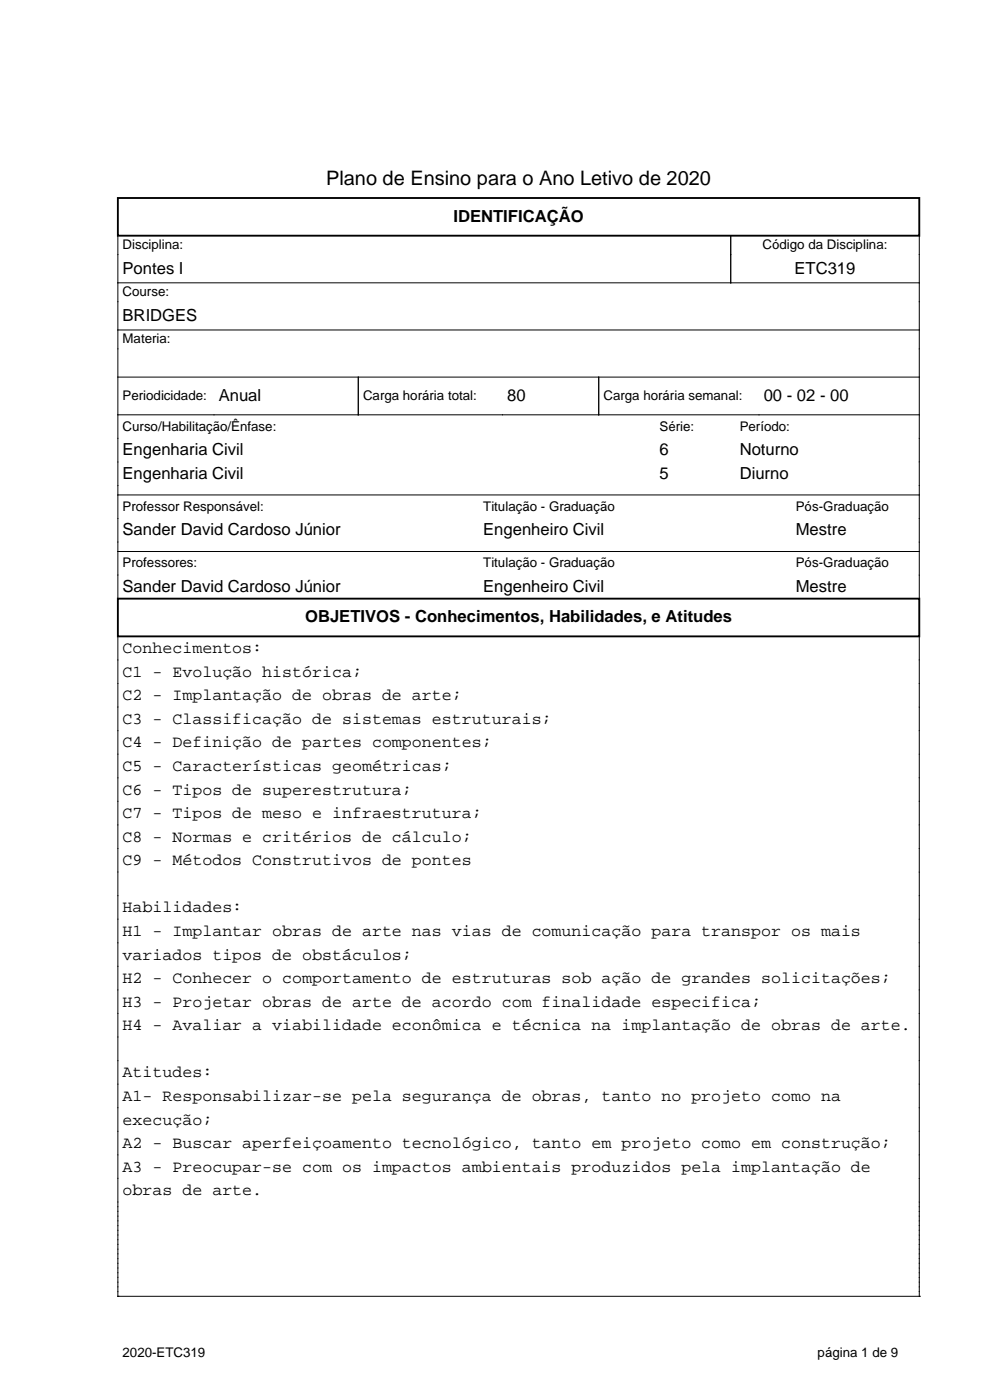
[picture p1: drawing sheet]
<svg xmlns="http://www.w3.org/2000/svg" width="210mm" height="297mm" viewBox="0 0 210 297" stroke-linecap="round" stroke-linejoin="round" font-family="sans-serif">
<defs><g id="words">
<text font-size="4.2" x="69.2" y="39.3">Plano de Ensino para o Ano Letivo de 2020</text>
<g font-size="3.5">
<text x="96.2" y="47.1">IDENTIFICAÇÃO</text>
<text x="26" y="58.1">Pontes I</text>
<text x="168.5" y="58.1">ETC319</text>
<text x="26" y="68.1">BRIDGES</text>
<text x="46.4" y="85.1">Anual</text>
<text x="107.6" y="85.1">80</text>
<text x="162" y="85.1">00 - 02 - 00</text>
<text x="26" y="96.6">Engenharia Civil</text>
<text x="26" y="101.6">Engenharia Civil</text>
<text x="139.9" y="96.6">6</text>
<text x="139.9" y="101.6">5</text>
<text x="156.9" y="96.6">Noturno</text>
<text x="156.9" y="101.6">Diurno</text>
<text x="26" y="113.6">Sander David Cardoso Júnior</text>
<text x="102.5" y="113.6">Engenheiro Civil</text>
<text x="168.8" y="113.6">Mestre</text>
<text x="26" y="125.6">Sander David Cardoso Júnior</text>
<text x="102.5" y="125.6">Engenheiro Civil</text>
<text x="168.8" y="125.6">Mestre</text>
<text x="64.7" y="132.1">OBJETIVOS - Conhecimentos, Habilidades, e Atitudes</text>
<text x="26" y="138.6">Conhecimentos:</text>
<text x="26" y="143.6">C1 - Evolução histórica;</text>
<text x="26" y="148.6">C2 - Implantação de obras de arte;</text>
<text x="26" y="153.6">C3 - Classificação de sistemas estruturais;</text>
<text x="26" y="158.6">C4 - Definição de partes componentes;</text>
<text x="26" y="163.6">C5 - Características geométricas;</text>
<text x="26" y="168.6">C6 - Tipos de superestrutura;</text>
<text x="26" y="173.6">C7 - Tipos de meso e infraestrutura;</text>
<text x="26" y="178.6">C8 - Normas e critérios de cálculo;</text>
<text x="26" y="183.6">C9 - Métodos Construtivos de pontes</text>
<text x="26" y="193.6">Habilidades:</text>
<text x="26" y="198.6">H1 - Implantar obras de arte nas vias de comunicação para transpor os mais</text>
<text x="26" y="203.6">variados tipos de obstáculos;</text>
<text x="26" y="208.6">H2 - Conhecer o comportamento de estruturas sob ação de grandes solicitações;</text>
<text x="26" y="213.6">H3 - Projetar obras de arte de acordo com finalidade especifica;</text>
<text x="26" y="218.6">H4 - Avaliar a viabilidade econômica e técnica na implantação de obras de arte.</text>
<text x="26" y="228.6">Atitudes:</text>
<text x="26" y="233.6">A1- Responsabilizar-se pela segurança de obras, tanto no projeto como na</text>
<text x="26" y="238.6">execução;</text>
<text x="26" y="243.6">A2 - Buscar aperfeiçoamento tecnológico, tanto em projeto como em construção;</text>
<text x="26" y="248.6">A3 - Preocupar-se com os impactos ambientais produzidos pela implantação de</text>
<text x="26" y="253.6">obras de arte.</text>
</g>
<g font-size="2.8">
<text x="26" y="52.8">Disciplina:</text>
<text x="161.7" y="52.8">Código da Disciplina:</text>
<text x="26" y="62.8">Course:</text>
<text x="26" y="72.8">Materia:</text>
<text x="26" y="84.8">Periodicidade:</text>
<text x="77" y="84.8">Carga horária total:</text>
<text x="128" y="84.8">Carga horária semanal:</text>
<text x="26" y="91.3">Curso/Habilitação/Ênfase:</text>
<text x="139.9" y="91.3">Série:</text>
<text x="156.9" y="91.3">Período:</text>
<text x="26" y="108.3">Professor Responsável:</text>
<text x="102.5" y="108.3">Titulação - Graduação</text>
<text x="168.8" y="108.3">Pós-Graduação</text>
<text x="26" y="120.3">Professores:</text>
<text x="102.5" y="120.3">Titulação - Graduação</text>
<text x="168.8" y="120.3">Pós-Graduação</text>
<text x="26" y="287.8">2020-ETC319</text>
<text x="173.4" y="287.8">página 1 de 9</text>
</g>
</g></defs>
<path d="M25 42h170v8h-170zM25 127h170v8h-170z" fill="none" stroke="#000" stroke-width=".4"/>
<g fill="none" stroke="#000" stroke-width=".21">
<path d="M25 50v77M155 50v10M195 50v77M25 60h170M25 70h170M25 80h170M76 80v8M127 80v8M25 88h170M25 105h170M25 117h170M25 135v140"/>
<path d="M195 135v140M25 275h.1M25 275h170M195 275h.1"/>
</g>
<use href="#words"/>
</svg>
